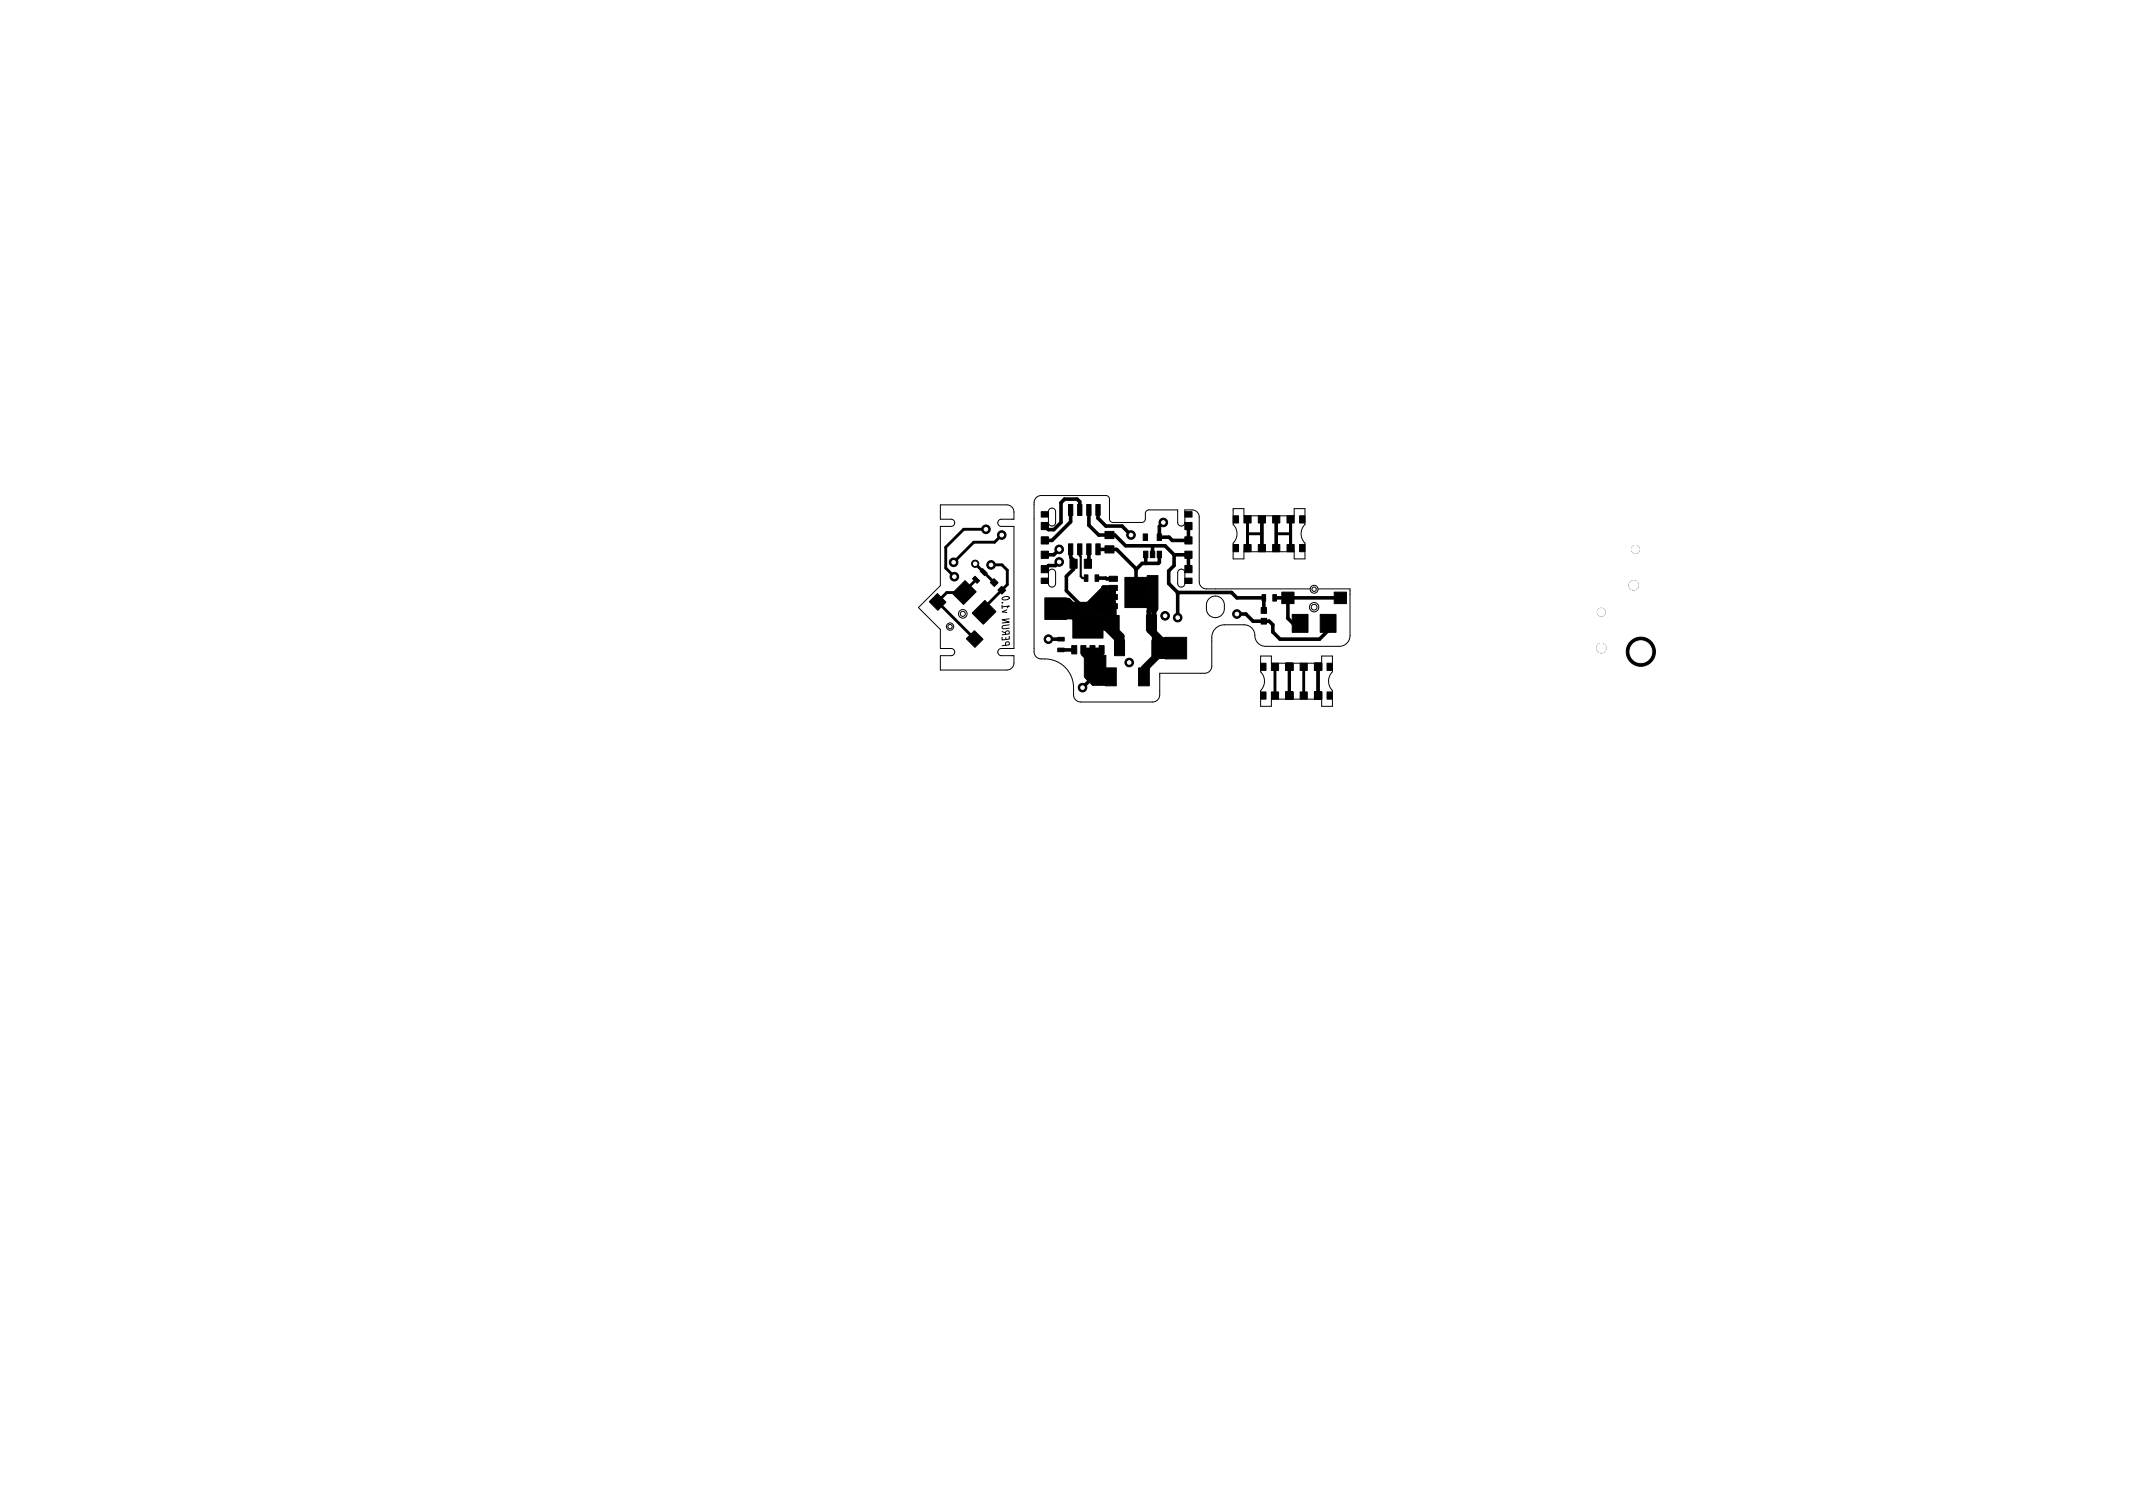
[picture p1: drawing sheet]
<svg xmlns="http://www.w3.org/2000/svg" width="297mm" height="210mm" viewBox="0 0 297 210" stroke-linecap="round" stroke-linejoin="round" font-family="sans-serif">
<g fill="none" stroke="#000" stroke-width=".14">
<path d="M131 70.3h9.2a1 1 0 0 1 1 1v1h-1.7a.5 .5 0 0 0-.5 .5 .5 .5 0 0 0 .5 .5h1.7v17h-1.7a.5 .5 0 0 0-.5 .5 .5 .5 0 0 0 .5 .5h1.7v1a1 1 0 0 1-1 1h-9.2v-2h1.5a.5 .5 0 0 0 .5-.5 .5 .5 0 0 0-.5-.5h-1.5v-2.7l-3.1-3 3.1-3.1v-8.2h1.5a.5 .5 0 0 0 .5-.5 .5 .5 0 0 0-.5-.5h-1.5zM146.1 79.4a.5 .5 0 0 1 .6-.1 .5 .5 0 0 1 .3 .4v1.5a.5 .5 0 0 1-.5 .5 .5 .5 0 0 1-.5-.5v-1.5zM146.1 70.9a.5 .5 0 0 1 .6-.1 .5 .5 0 0 1 .3 .4v1.5a.5 .5 0 0 1-.5 .5 .5 .5 0 0 1-.5-.5v-1.5zM164.1 79.4a.5 .5 0 0 1 .6-.1 .5 .5 0 0 1 .3 .4v1.5a.5 .5 0 0 1-.5 .5 .5 .5 0 0 1-.5-.5v-1.5zM171.7 70.8h1.5v1h7v-1h1.5v2.2a1.84 1.84 0 0 0 0 2.6v2.2h-1.5v-1h-7v1h-1.5v-2.2a1.84 1.84 0 0 0 0-2.6zM139.5 84.5l1-.1-.2 .2M139.5 87.9l.5 .2M139.5 84.3v.4M139.6 83.2a.76 .76 0 0 1 .9 0 .67 .67 0 0 1-1 .2zM139.6 83.9h-.1M140 89.9l.1-.4 .1-.1h.3v.4l-1 .1M140 88.3l.1-.4h.4v.4l-1 .1"/>
<path d="M140.1 88.8v.2M140.2 84.9l-.7 .3 .7 .1M140.5 88.6v.4l-1 .1v-.4M140.5 87l-.8 .1-.2 .2 .1 .2 .1 .1 .8-.1M140.5 86.2l-1 .1 1 .3-1 .2M168.4 83.4a1.25 1.25 0 0 1 1.3-.3 1.25 1.25 0 0 1 .8 1.1v.5a1.25 1.25 0 0 1-1.2 1.3 1.25 1.25 0 0 1-1.3-1.3v-.8zM175.6 91.3h1.5v1h7v-1h1.5v2.2a1.84 1.84 0 0 0 0 2.6v2.2h-1.5v-1h-7v1h-1.5v-2.2a1.84 1.84 0 0 0 0-2.6zM182.5 82h-14.5a1 1 0 0 1-1-1v-9a1 1 0 0 0-1-1h-1v1.7a.5 .5 0 0 1-.5 .5 .5 .5 0 0 1-.5-.5v-1.7h-4a.5 .5 0 0 0-.5 .5v.7a.5 .5 0 0 1-.5 .5h-4a.5 .5 0 0 1-.5-.5v-2.7a.5 .5 0 0 0-.5-.5h-9a1 1 0 0 0-1 1v20.7a1 1 0 0 0 1 1 4 4 0 0 1 4.5 4v1a1 1 0 0 0 1 1h10a1 1 0 0 0 1-1v-3h6.3a1 1 0 0 0 1-1v-4a1.75 1.75 0 0 1 1.7-1.7h2.8a1.63 1.63 0 0 1 1.5 1.9l.5 .7 .8 .4h10.4a1.5 1.5 0 0 0 1.5-1.5v-6.5h-4.4"/>
<circle cx="132.3" cy="87.2" r=".51"/>
<circle cx="132.3" cy="87.2" r=".3"/>
<circle cx="134.1" cy="85.5" r=".6"/>
<circle cx="134.1" cy="85.5" r=".35"/>
<circle cx="183" cy="84.5" r=".65"/>
<circle cx="183" cy="84.5" r=".4"/>
<circle cx="183" cy="82" r=".3"/>
<circle cx="183" cy="82" r=".55"/>
</g>
<g fill="#000" stroke="#000" stroke-width=".14">
<path d="M136.5 79.5l.3-.3 .7 .6-.4 .4zM145 71.2h1v.8h-1zM145 74.7h1v1h-1zM145 76.7h1v1h-1zM145 72.7h1v1h-1zM145 78.7h1v1h-1zM148.8 75.7h.6v1.5h-.6zM148.8 70.2h.6v1.6h-.6zM149 77.9h1v1.2h-1zM150.1 75.7h.6v1.5h-.6zM150.1 70.2h.6v1.6h-.6zM151.3 75.7h.6v1.5h-.6z"/>
<path d="M151.3 70.2h.6v1.6h-.6zM151 77.9h1v1.2h-1zM152.6 75.7h.6v1.5h-.6zM152.6 70.2h.6v1.6h-.6zM153.9 74h1.2v1h-1.2zM153.9 76h1.2v1h-1.2zM159.2 74.3h.6v.9h-.6zM159.3 76.7h.6v.9h-.6zM160.2 76.7h.6v.9h-.6zM161.2 76.7h.6v.9h-.6zM161.2 74.3h.6v.9h-.6zM165 71.2h1v.8h-1z"/>
<path d="M165 78.7h1v1h-1zM165 76.7h1v1h-1zM165 74.7h1v1h-1zM165 72.7h1v1h-1zM171.7 71.8h.8v1h-.8zM171.7 75.8h.8v1h-.8zM173.2 71.8h1v1h-1zM173.2 75.8h1v1h-1zM175.2 75.8h1v1h-1zM175.2 71.8h1v1h-1zM177.2 71.8h1v1h-1zM177.2 75.8h1v1h-1z"/>
<path d="M179.2 71.8h1v1h-1zM179.2 75.8h1v1h-1zM181 75.8h.7v1h-.7zM181 71.8h.7v1h-.7zM129.4 83.8l1.1-1.1 1.2 1.2-1.1 1.1zM132.6 82.6l1.8-1.8 1.5 1.6-1.7 1.8zM134.6 88.9l1.1-1.1 1.2 1.2-1.1 1.1zM135.8 80.2l.6 .7-.3 .3-.7-.6zM135.4 85.4l1.7-1.8 1.6 1.6-1.8 1.7zM137.9 81.1l.5-.5 .6 .5-.5 .6zM139 82.2l.5-.6 .6 .6-.6 .5zM145 80.5h1v.7h-1z"/>
<path d="M145.5 83.2h3v3h-3zM147.3 90.2h.9v.5h-.9zM147.3 88.7h.9v.5h-.9zM149.2 89.9h.7v1.1h-.7zM151 91.2h3v3h-3zM150.5 89.9h.7v1.1h-.7zM151 80h.5v.9h-.5zM151.8 89.9h.7v1.1h-.7zM152.5 80h.5v.9h-.5zM149.4 85.7h4.2v3.1h-4.2zM153.1 89.9h.7v1.1h-.7zM149.2 84.2h4.7v1.5h-4.7z"/>
<path d="M154.5 81.5h1.1v.7h-1.1zM154.5 82.8h1.1v.7h-1.1zM154.5 80.2h1.1v.7h-1.1zM154.5 84.1h1.1v.7h-1.1zM154 93h1.5v2.5h-1.5zM154.5 85.7h1.4v2.1h-1.4zM155.2 89.2h1.4v2.1h-1.4zM156.7 80.4h3.1v4.2h-3.1zM159.8 80.1h1.5v4.7h-1.5zM158.6 93h1.5v2.5h-1.5zM159.7 85.7h1.4v2.1h-1.4zM160.4 89.2h1.4v2.1h-1.4z"/>
<path d="M165 80.5h1v.7h-1zM162.3 88.7h3v3h-3zM175.6 86.1h.8v.8h-.8zM175.6 84.6h.8v.8h-.8zM175.8 82.8h.5v.9h-.5zM175.6 92.3h.7v1h-.7zM175.6 96.3h.7v1h-.7zM177.3 82.8h.5v.9h-.5zM177.1 92.3h1v1h-1zM177.1 96.3h1v1h-1zM179.1 92.3h1v1h-1zM179.1 96.3h1v1h-1z"/>
<path d="M178.5 82.4h1.7v1.6h-1.7zM181.1 96.3h1v1h-1zM181.1 92.3h1v1h-1zM180 85.5h2.2v2.5h-2.2zM183.1 92.3h1v1h-1zM183.1 96.3h1v1h-1zM184.8 92.3h.8v1h-.8zM184.8 96.3h.8v1h-.8zM183.9 85.5h2.2v2.5h-2.2zM185.8 82.4h1.7v1.6h-1.7z"/>
<circle cx="132.8" cy="78.3" r=".6"/>
<circle cx="135.8" cy="78.5" r=".5"/>
<circle cx="137.3" cy="73.7" r=".6"/>
<circle cx="138" cy="78.7" r=".6"/>
<circle cx="139.5" cy="74.5" r=".6"/>
<circle cx="147.5" cy="76.5" r=".6"/>
<circle cx="147.5" cy="78.2" r=".6"/>
<circle cx="157.5" cy="74.5" r=".6"/>
<circle cx="162" cy="72.7" r=".6"/>
<circle cx="227.8" cy="76.5" r=".55"/>
<circle cx="132.9" cy="80.3" r=".6"/>
<circle cx="146" cy="89" r=".6"/>
<circle cx="150.8" cy="95.7" r=".6"/>
<circle cx="157.3" cy="92.2" r=".6"/>
<circle cx="162.3" cy="85.7" r=".6"/>
<circle cx="164" cy="86" r=".6"/>
<circle cx="172.3" cy="85.5" r=".6"/>
<circle cx="223" cy="90.2" r=".65"/>
<circle cx="223" cy="85.2" r=".55"/>
<circle cx="227.5" cy="81.5" r=".65"/>
<circle cx="228.5" cy="90.7" r="2.03"/>
</g>
<g fill="none" stroke="#000" stroke-width=".5">
<path d="M132.9 78.2l-.1 .1M138 78.6v.1M147.5 76.5l-.7 .7h-1.3M147.5 78.2l-.5 .5h-1l-.5 .5M149.1 71v1.7l-2.6 2.5h-1M149.1 76.5v1.1l.4 .4v1.2l-1 1v2l2.8 2.8M150.4 71v-1.1l-.4-.4h-1.7l-.5 .5v2.7l-1 1h-.8l-.5-.5v.3M151.6 71v2.1l1.4 1.4h2.3l1.5 1.5h5.5l1.2 1.2M151.6 76.5v1.4l-.1 .1v.5M152.9 71v1.2l1.1 1h2.3l1.2 1.3M152.9 76.5h.1M152.9 76.5h2.6l2.7 2.7v3.3"/>
<path d="M159.6 77.2v1.2M160.5 76v1.2M161.5 77.2v1.1l-.2 .1h-2.2l-.9 .9M162 72.7l-.5 .6v1.5h1.3l.5 .4h2.2v-2M163.5 77.2v1.5l-.7 .8v1.7l1.2 1.3M163.5 77.2h2v2M146 89h1.8M147 84.7h4.3l.2 .3h-1.7l-.7 .7M148.2 84.7l2.5 2.6h.8l-2.5-2.6M149.6 90.5h-1.8M152.5 92.7v1.3l-1.7 1.7M152.8 80.5l2.2 .1"/>
<path d="M164 82.5v3.5M164 82.5h7.5l.8 .7h3.7v1.8M172.3 85.5h1.2l1 1h2.3l.5 .5v1l1 1h5.5l1.2-1.2v-1M177.5 83.2h9.2M179.4 83.2v2.9l.7 .7h1"/>
</g>
<path d="M147.3 84.7l1.2 1.2h1.7l1.3 1.4M148.2 84.7l1.2 1.2M148.6 84.3v.3l.3 .4h2.6M150.3 85l-1.5-1.5h-.3l-1.5 1.2h1l.7-.7v.2l.4 .4v1.1M150.9 90.5l.8 .7M151.8 90.8l.7 .8M152.1 90.5v1.9M152.5 92.7l-1.2 1.5 1 1h1.7l.7-.8v-.2h-2.7l-.4 .4M152.5 92.7l.9-.9v-1.3h-2.5v.6l3.1 3.1M152.6 90.8l-.1 .1v1.8M153.1 90.9l-.6 .6M154.3 94.2l-.5 .5h-1.6" fill="none" stroke="#000" stroke-width=".6"/>
<g fill="none" stroke="#000" stroke-width=".7">
<path d="M149.4 84.1h2.1M151.5 84.1v3.2M151.5 87.3l2.1-.4 .2-.2h1.4l-.7 .7h-2.8zM152.2 84h2.3l.4 .4M152.6 83.5h2.1l.3 .4M153.1 83l.1 .1M153.2 83.1h1.8M153.7 81.9l-2.2 2.2M153.7 81.9l.1 .1v1.1M153.7 81.9h1.3v2.5M153.7 86l.2 .2v1.1l1.7 1.7v.9l.3 .3M154 85.2v.1l1.2 1.2"/>
<path d="M154.2 84.8l1 1M154.3 85.6l.1 1.1-.5 .6M154.7 84.8v.5M154.8 87.8l1.1 1.2v1.2M155 84.4l.2 .1v2.9l1.1 1.1v.7M155 84.4h-2.9l-.6 .6h2.3l1.4 1.4M155 82.5h-1.2l-.6 .6M156.3 89.2l-.4 1M156.3 89.2l-.4 .3M158.2 82.5h2.3M160.4 86v1.4l.3 .4v.1l1.6 1.6v.1M160.4 86.7l-.4 1.1 .8 .7v.7l.3 .3"/>
<path d="M160.5 82.5l-.2 2.3-.3 .3v.6l.4 .3M160.5 82.5l.4 2.3-.2 .2v.7l-.3 .3M161.1 89l1.2 .1M161.1 89v1.8l.6 .6M161.1 90.2l-.2 1.1-1.7 1.7M161.2 89h-.1M161.4 90.2l.7 .7v-.5M162.3 89.6l-.6 .6h-.6M162.3 89.1l1.1 1.1-1.1 1.2h-1l-2 2v.8l.4-1.2M162.3 89.6l1.5 .6M162.3 89.1l-1.2 1.1M163.8 90.2h-1.5l-.2 .2"/>
<path d="M163.8 90.2l-.2 .2h-1.5"/>
</g>
<g fill="none" stroke="#000" stroke-width=".4">
<path d="M135.8 78.5l2.6 2.6M137 79.6v.1M137.3 73.7h-3.1l-2.5 2.5v2.9l1.2 1.2M138 78.6h1.5l.8 .8v2l-3.3 3.2v.7M139.5 74.5l-1 1h-2.9l-2.8 2.8M173.7 74.3h2M173.7 72.3v4M175.7 72.3v4M177.7 74.3h2M177.7 72.3v4M179.7 72.3v4M135.9 80.7l-1.6 1.7v.1h-2.5l-1.2 1.3 5.1 5.2"/>
<path d="M139.5 82.2h.1M177.6 92.8v4M179.6 92.8v4M181.6 92.8v4M183.6 92.8v4"/>
</g>
<path d="M150.4 76.5v.9l.1 .1v2.7l.3 .3h.5" fill="none" stroke="#000" stroke-width=".3"/>
<g fill="#fff" stroke="#fff" stroke-width=".14">
<circle cx="164" cy="86" r=".25"/>
<circle cx="150.8" cy="95.7" r=".25"/>
<circle cx="172.3" cy="85.5" r=".25"/>
<circle cx="147.5" cy="78.2" r=".25"/>
<circle cx="147.5" cy="76.5" r=".25"/>
<circle cx="162.3" cy="85.7" r=".25"/>
<circle cx="162" cy="72.7" r=".25"/>
<circle cx="157.3" cy="92.2" r=".25"/>
<circle cx="138" cy="78.7" r=".25"/>
<circle cx="135.8" cy="78.5" r=".25"/>
<circle cx="132.9" cy="80.3" r=".25"/>
<circle cx="137.3" cy="73.7" r=".25"/>
<circle cx="132.8" cy="78.3" r=".25"/>
<circle cx="139.5" cy="74.5" r=".25"/>
<circle cx="157.5" cy="74.5" r=".25"/>
<circle cx="146" cy="89" r=".25"/>
<circle cx="227.5" cy="81.5" r=".65"/>
<circle cx="223" cy="85.2" r=".55"/>
<circle cx="223" cy="90.2" r=".65"/>
<circle cx="227.8" cy="76.5" r=".55"/>
<circle cx="228.5" cy="90.7" r="1.52"/>
</g>
</svg>
